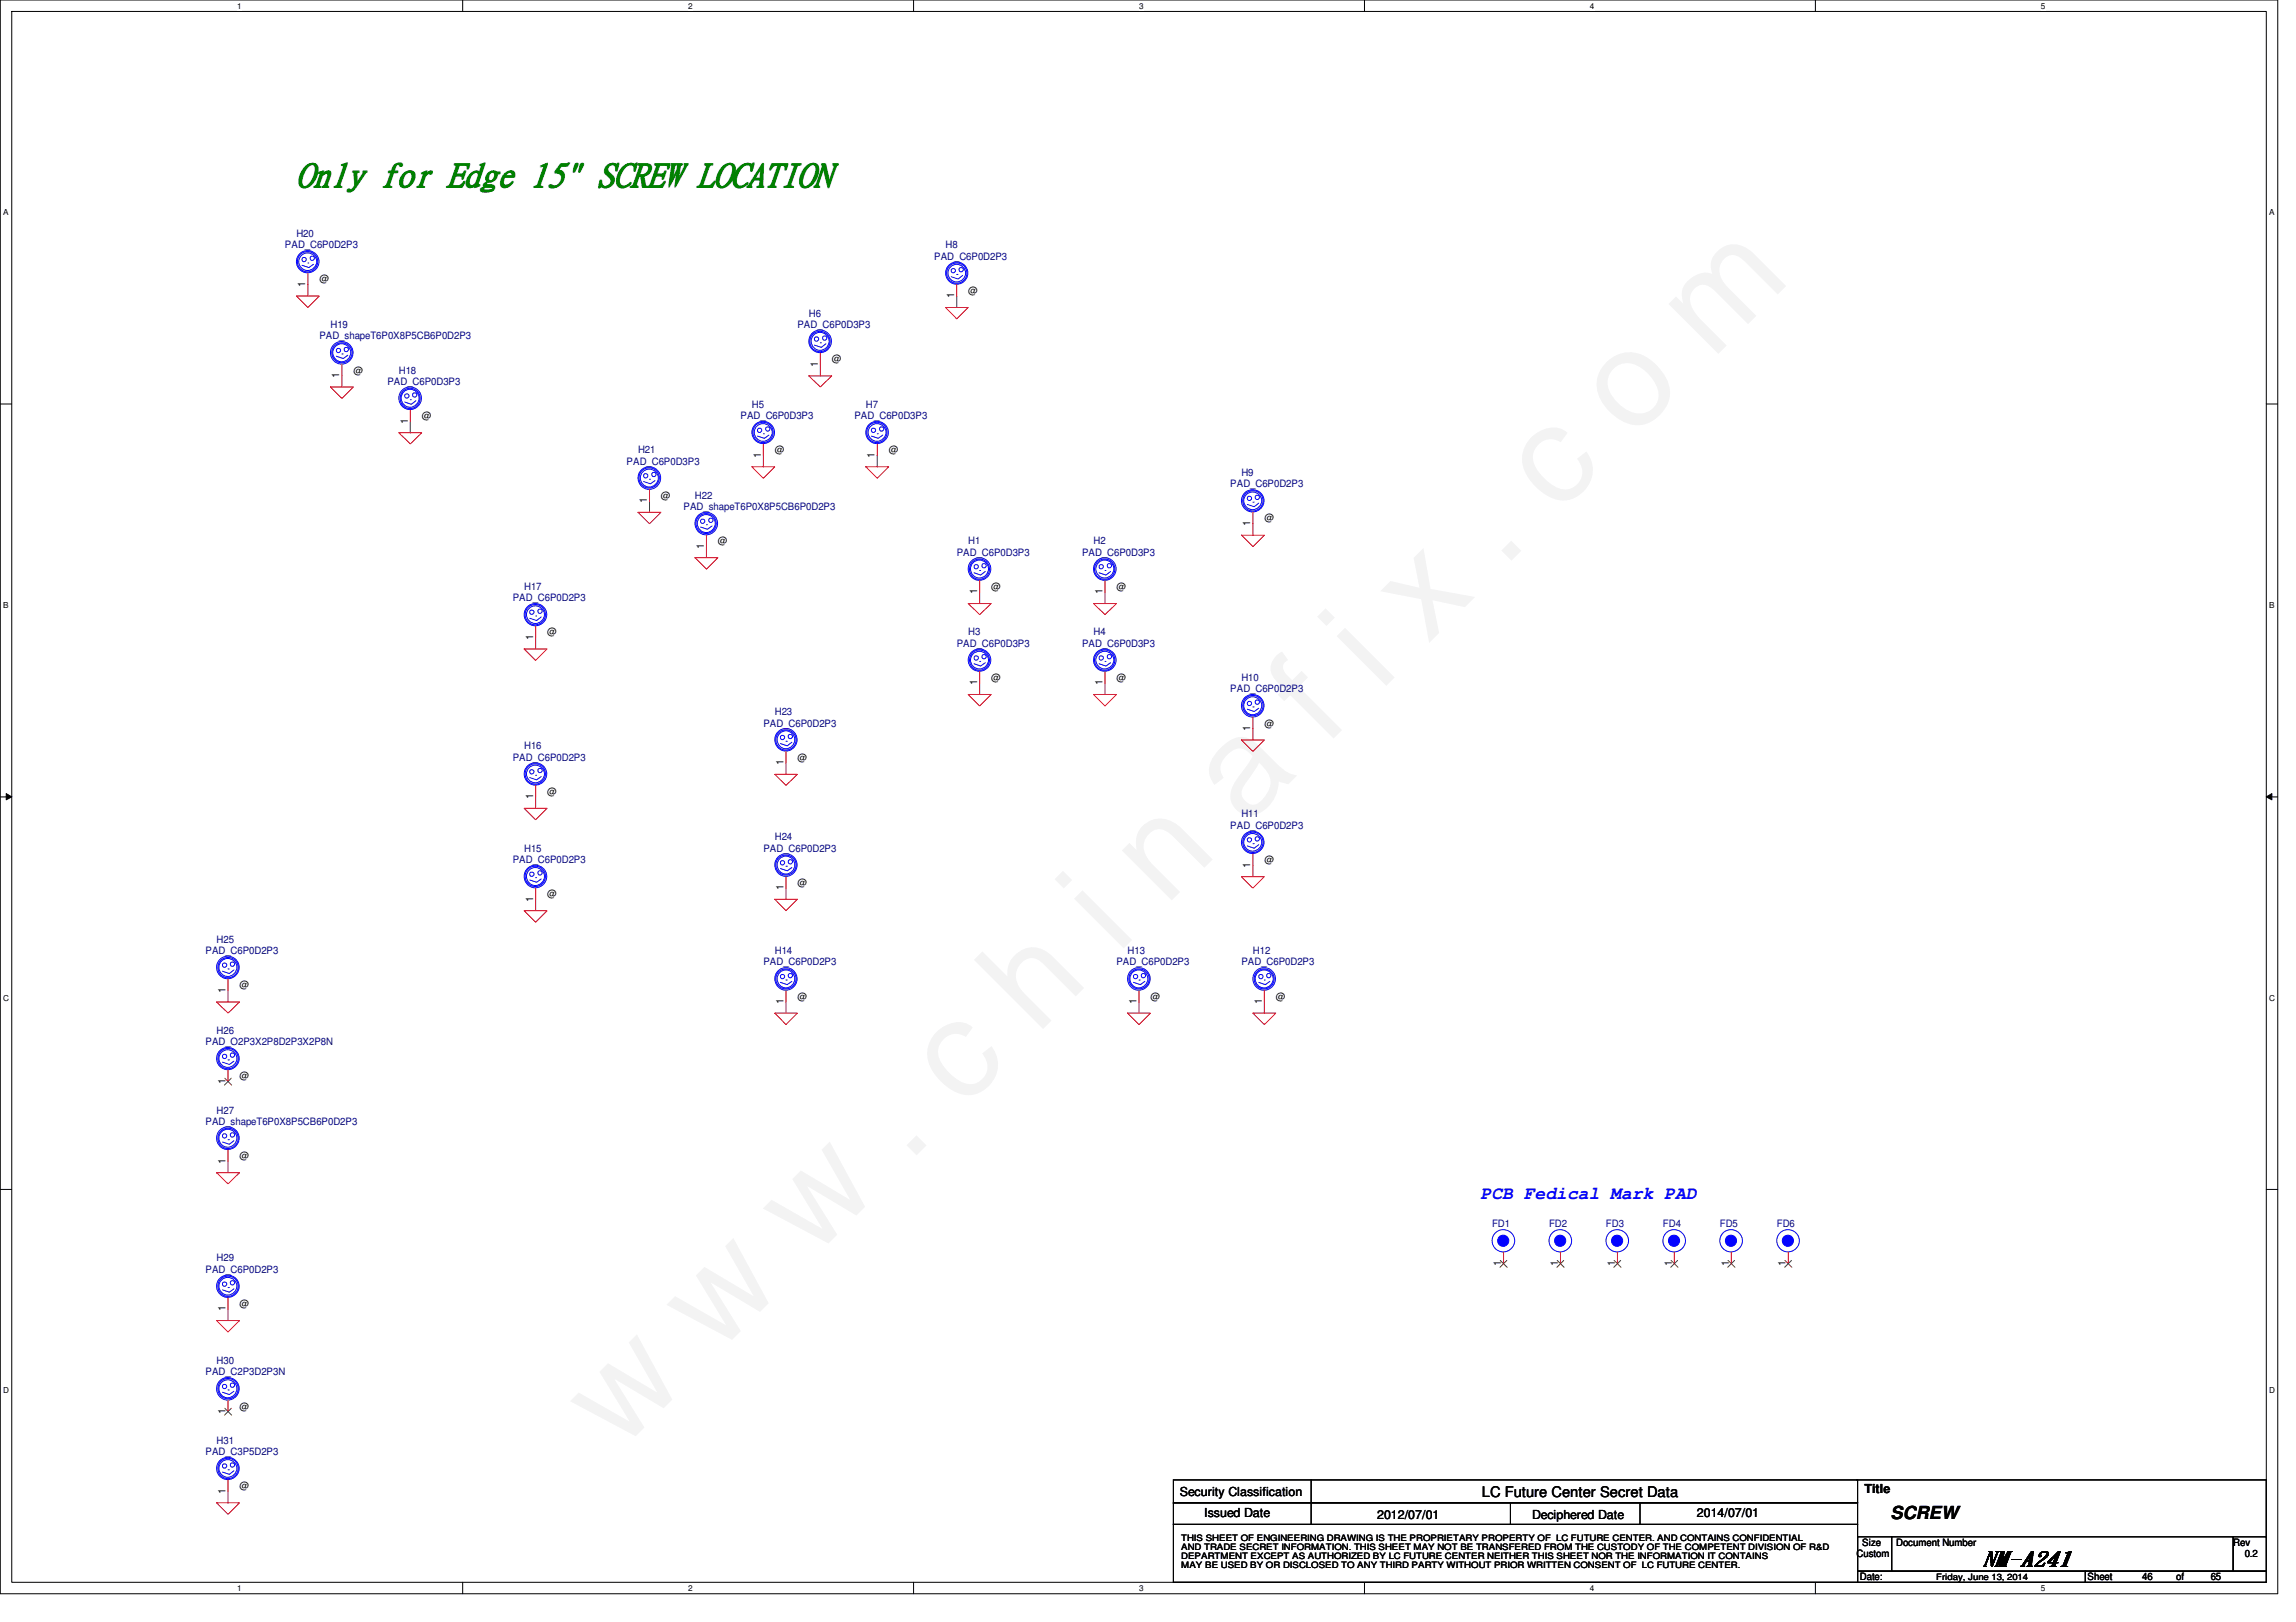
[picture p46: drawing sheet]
<svg xmlns="http://www.w3.org/2000/svg" width="297mm" height="210mm" viewBox="0 0 297 210" stroke-linecap="round" stroke-linejoin="round" font-family="sans-serif">
<defs><g id="words">
<text font-size="17.6" fill="#f00" x="80.1" y="188" transform="rotate(-45 80.1 188)">w w w . c h i n a f i x . c o m</text>
<text font-size="4.2" fill="#008000" x="38.4" y="24">Only for Edge 15&quot; SCREW LOCATION</text>
<text font-size="2.8" x="256.4" y="202.7">NM-A241</text>
<text font-size="2.3" fill="#00f" x="191.6" y="155.2">PCB Fedical Mark PAD</text>
<text font-size="2.3" x="244.6" y="196.6">SCREW</text>
<text font-size="1.9" x="191.7" y="193.7">LC Future Center Secret Data</text>
<g font-size="1.6">
<text x="152.7" y="193.5">Security Classification</text>
<text x="155.8" y="196.3">Issued Date</text>
<text x="178.2" y="196.5">2012/07/01</text>
<text x="198.2" y="196.5">Deciphered Date</text>
<text x="219.5" y="196.3">2014/07/01</text>
<text x="241.2" y="193.2">Title</text>
</g>
<g font-size="1.3" fill="#000080">
<text x="36.9" y="32.1">PAD_C6P0D2P3</text>
<text x="38.4" y="30.6">H20</text>
<text x="120.9" y="33.6">PAD_C6P0D2P3</text>
<text x="122.3" y="32.1">H8</text>
<text x="104.6" y="41">H6</text>
<text x="41.3" y="43.9">PAD_shapeT6P0X8P5CB6P0D2P3</text>
<text x="42.8" y="42.5">H19</text>
<text x="103.2" y="42.5">PAD_C6P0D3P3</text>
<text x="50.1" y="49.8">PAD_C6P0D3P3</text>
<text x="51.6" y="48.3">H18</text>
<text x="97.3" y="52.7">H5</text>
<text x="112" y="52.7">H7</text>
<text x="82.5" y="58.6">H21</text>
<text x="95.8" y="54.2">PAD_C6P0D3P3</text>
<text x="110.5" y="54.2">PAD_C6P0D3P3</text>
<text x="81.1" y="60.1">PAD_C6P0D3P3</text>
<text x="88.4" y="66">PAD_shapeT6P0X8P5CB6P0D2P3</text>
<text x="89.9" y="64.6">H22</text>
<text x="159.2" y="63.1">PAD_C6P0D2P3</text>
<text x="160.6" y="61.6">H9</text>
<text x="123.8" y="71.9">PAD_C6P0D3P3</text>
<text x="125.3" y="70.4">H1</text>
<text x="140" y="71.9">PAD_C6P0D3P3</text>
<text x="141.5" y="70.4">H2</text>
<text x="66.3" y="77.8">PAD_C6P0D2P3</text>
<text x="67.8" y="76.3">H17</text>
<text x="123.8" y="83.7">PAD_C6P0D3P3</text>
<text x="125.3" y="82.2">H3</text>
<text x="140" y="83.7">PAD_C6P0D3P3</text>
<text x="141.5" y="82.2">H4</text>
<text x="159.2" y="89.6">PAD_C6P0D2P3</text>
<text x="160.6" y="88.1">H10</text>
<text x="98.8" y="94">PAD_C6P0D2P3</text>
<text x="100.2" y="92.5">H23</text>
<text x="66.3" y="98.4">PAD_C6P0D2P3</text>
<text x="67.8" y="96.9">H16</text>
<text x="159.2" y="107.3">PAD_C6P0D2P3</text>
<text x="160.6" y="105.8">H11</text>
<text x="66.3" y="111.7">PAD_C6P0D2P3</text>
<text x="67.8" y="110.2">H15</text>
<text x="98.8" y="110.2">PAD_C6P0D2P3</text>
<text x="100.2" y="108.8">H24</text>
<text x="26.6" y="123.5">PAD_C6P0D2P3</text>
<text x="28" y="122">H25</text>
<text x="98.8" y="124.9">PAD_C6P0D2P3</text>
<text x="100.2" y="123.5">H14</text>
<text x="144.4" y="124.9">PAD_C6P0D2P3</text>
<text x="145.9" y="123.5">H13</text>
<text x="160.6" y="124.9">PAD_C6P0D2P3</text>
<text x="162.1" y="123.5">H12</text>
<text x="26.6" y="135.3">PAD_O2P3X2P8D2P3X2P8N</text>
<text x="28" y="133.8">H26</text>
<text x="26.6" y="145.6">PAD_shapeT6P0X8P5CB6P0D2P3</text>
<text x="28" y="144.1">H27</text>
<text x="193" y="158.8">FD1</text>
<text x="200.4" y="158.8">FD2</text>
<text x="207.8" y="158.8">FD3</text>
<text x="215.1" y="158.8">FD4</text>
<text x="222.5" y="158.8">FD5</text>
<text x="229.9" y="158.8">FD6</text>
<text x="26.6" y="164.7">PAD_C6P0D2P3</text>
<text x="28" y="163.2">H29</text>
<text x="26.6" y="178">PAD_C2P3D2P3N</text>
<text x="28" y="176.5">H30</text>
<text x="26.6" y="188.3">PAD_C3P5D2P3</text>
<text x="28" y="186.8">H31</text>
</g>
<g font-size="1.3">
<text x="39.5" y="37.1" transform="rotate(-90 39.5 37.1)">1</text>
<text x="41.3" y="36.5">@</text>
<text x="123.4" y="38.6" transform="rotate(-90 123.4 38.6)">1</text>
<text x="125.3" y="38">@</text>
<text x="105.8" y="47.5" transform="rotate(-90 105.8 47.5)">1</text>
<text x="107.6" y="46.9">@</text>
<text x="43.9" y="48.9" transform="rotate(-90 43.9 48.9)">1</text>
<text x="45.7" y="48.3">@</text>
<text x="52.7" y="54.8" transform="rotate(-90 52.7 54.8)">1</text>
<text x="54.6" y="54.2">@</text>
<text x="98.4" y="59.2" transform="rotate(-90 98.4 59.2)">1</text>
<text x="100.2" y="58.6">@</text>
<text x="113.2" y="59.2" transform="rotate(-90 113.2 59.2)">1</text>
<text x="115" y="58.6">@</text>
<text x="83.7" y="65.2" transform="rotate(-90 83.7 65.2)">1</text>
<text x="85.5" y="64.6">@</text>
<text x="91.1" y="71" transform="rotate(-90 91.1 71)">1</text>
<text x="92.9" y="70.4">@</text>
<text x="161.8" y="68.1" transform="rotate(-90 161.8 68.1)">1</text>
<text x="163.6" y="67.5">@</text>
<text x="126.4" y="76.9" transform="rotate(-90 126.4 76.9)">1</text>
<text x="128.2" y="76.3">@</text>
<text x="142.6" y="76.9" transform="rotate(-90 142.6 76.9)">1</text>
<text x="144.4" y="76.3">@</text>
<text x="69" y="82.8" transform="rotate(-90 69 82.8)">1</text>
<text x="70.8" y="82.2">@</text>
<text x="126.4" y="88.7" transform="rotate(-90 126.4 88.7)">1</text>
<text x="128.2" y="88.1">@</text>
<text x="142.6" y="88.7" transform="rotate(-90 142.6 88.7)">1</text>
<text x="144.4" y="88.1">@</text>
<text x="161.8" y="94.6" transform="rotate(-90 161.8 94.6)">1</text>
<text x="163.6" y="94">@</text>
<text x="101.3" y="99" transform="rotate(-90 101.3 99)">1</text>
<text x="103.2" y="98.4">@</text>
<text x="69" y="103.4" transform="rotate(-90 69 103.4)">1</text>
<text x="70.8" y="102.8">@</text>
<text x="161.8" y="112.3" transform="rotate(-90 161.8 112.3)">1</text>
<text x="163.6" y="111.7">@</text>
<text x="69" y="116.7" transform="rotate(-90 69 116.7)">1</text>
<text x="70.8" y="116.1">@</text>
<text x="101.3" y="115.2" transform="rotate(-90 101.3 115.2)">1</text>
<text x="103.2" y="114.6">@</text>
<text x="29.2" y="128.5" transform="rotate(-90 29.2 128.5)">1</text>
<text x="31" y="127.9">@</text>
<text x="101.3" y="130" transform="rotate(-90 101.3 130)">1</text>
<text x="103.2" y="129.4">@</text>
<text x="147" y="130" transform="rotate(-90 147 130)">1</text>
<text x="148.8" y="129.4">@</text>
<text x="163.2" y="130" transform="rotate(-90 163.2 130)">1</text>
<text x="165.1" y="129.4">@</text>
<text x="29.2" y="140.3" transform="rotate(-90 29.2 140.3)">1</text>
<text x="31" y="139.7">@</text>
<text x="31" y="150">@</text>
<text x="29.2" y="150.6" transform="rotate(-90 29.2 150.6)">1</text>
<text x="194.2" y="163.8" transform="rotate(-90 194.2 163.8)">1</text>
<text x="201.5" y="163.8" transform="rotate(-90 201.5 163.8)">1</text>
<text x="208.9" y="163.8" transform="rotate(-90 208.9 163.8)">1</text>
<text x="216.3" y="163.8" transform="rotate(-90 216.3 163.8)">1</text>
<text x="223.6" y="163.8" transform="rotate(-90 223.6 163.8)">1</text>
<text x="231" y="163.8" transform="rotate(-90 231 163.8)">1</text>
<text x="29.2" y="169.7" transform="rotate(-90 29.2 169.7)">1</text>
<text x="31" y="169.1">@</text>
<text x="29.2" y="183" transform="rotate(-90 29.2 183)">1</text>
<text x="31" y="182.4">@</text>
<text x="29.2" y="193.3" transform="rotate(-90 29.2 193.3)">1</text>
<text x="31" y="192.7">@</text>
<text x="240.2" y="201.5">Custom</text>
<text x="240.9" y="200.1">Size</text>
<text x="245.3" y="200.1">Document Number</text>
<text x="288.9" y="200.1">Rev</text>
<text x="290.4" y="201.5">0.2</text>
<text x="240.6" y="204.5">Date:</text>
<text x="270.1" y="204.5">Sheet</text>
<text x="277.2" y="204.5">46</text>
<text x="281.6" y="204.5">of</text>
<text x="286" y="204.5">65</text>
</g>
<g font-size="1.1">
<text x="30.7" y="1.1">1</text>
<text x="89" y="1.1">2</text>
<text x="147.4" y="1.1">3</text>
<text x="205.7" y="1.1">4</text>
<text x="264" y="1.1">5</text>
<text x=".4" y="27.9">A</text>
<text x="293.6" y="27.9">A</text>
<text x=".4" y="78.7">B</text>
<text x="293.6" y="78.7">B</text>
<text x=".4" y="129.5">C</text>
<text x="293.6" y="129.5">C</text>
<text x=".4" y="180.3">D</text>
<text x="293.6" y="180.3">D</text>
<text x="152.8" y="201.8">DEPARTMENT EXCEPT AS AUTHORIZED BY LC FUTURE CENTER NEITHER THIS SHEET NOR THE INFORMATION IT CONTAINS</text>
<text x="152.8" y="202.9">MAY BE USED BY OR DISCLOSED TO ANY THIRD PARTY WITHOUT PRIOR WRITTEN CONSENT OF LC FUTURE CENTER.</text>
<text x="152.8" y="199.4">THIS SHEET OF ENGINEERING DRAWING IS THE PROPRIETARY PROPERTY OF LC FUTURE CENTER. AND CONTAINS CONFIDENTIAL</text>
<text x="152.8" y="200.6">AND TRADE SECRET INFORMATION. THIS SHEET MAY NOT BE TRANSFERED FROM THE CUSTODY OF THE COMPETENT DIVISION OF R&amp;D</text>
<text x="30.7" y="205.9">1</text>
<text x="89" y="205.9">2</text>
<text x="147.4" y="205.9">3</text>
<text x="205.7" y="205.9">4</text>
<text x="250.5" y="204.4">Friday, June 13, 2014</text>
<text x="264" y="205.9">5</text>
</g>
</g></defs>
<path d="M0 0h294.7v206.2h-294.7zM1.5 1.5h291.7v203.3h-291.7z" fill="none" stroke="#000" stroke-width=".13"/>
<g fill="#fff">
<path d="M30.7 .2h.6v1.2h-.6z"/>
<path d="M30.7 204.9h.6v1.2h-.6z"/>
</g>
<path d="M59.9 0v1.5M59.9 204.8v1.4" fill="none" stroke="#000" stroke-width=".13"/>
<g fill="#fff">
<path d="M89 .2h.6v1.2h-.6z"/>
<path d="M89 204.9h.6v1.2h-.6z"/>
</g>
<path d="M118.2 0v1.5M118.2 204.8v1.4" fill="none" stroke="#000" stroke-width=".13"/>
<g fill="#fff">
<path d="M147.4 .2h.6v1.2h-.6z"/>
<path d="M147.4 204.9h.6v1.2h-.6z"/>
</g>
<path d="M176.5 0v1.5M176.5 204.8v1.4" fill="none" stroke="#000" stroke-width=".13"/>
<g fill="#fff">
<path d="M205.7 .2h.6v1.2h-.6z"/>
<path d="M205.7 204.9h.6v1.2h-.6z"/>
</g>
<path d="M234.9 0v1.5M234.9 204.8v1.4" fill="none" stroke="#000" stroke-width=".13"/>
<g fill="#fff">
<path d="M264 .2h.6v1.2h-.6z"/>
<path d="M264 204.9h.6v1.2h-.6z"/>
<path d="M.4 26.9h.7v1.2h-.7z"/>
<path d="M293.6 26.9h.7v1.2h-.7z"/>
<path d="M.4 77.7h.7v1.2h-.7z"/>
<path d="M293.6 77.7h.7v1.2h-.7z"/>
</g>
<path d="M0 52.3h1.5M293.2 52.3h1.5" fill="none" stroke="#000" stroke-width=".13"/>
<g fill="#fff">
<path d="M.4 128.5h.8v1.2h-.8z"/>
<path d="M293.6 128.5h.7v1.2h-.7z"/>
</g>
<path d="M0 103.1h1.5M.8 102.7l.7 .4-.7 .4zM293.2 103.1l.7-.4v.8zM293.2 103.1h1.5" fill="none" stroke="#000" stroke-width=".13"/>
<path d="M.8 102.7l.7 .4-.7 .4zM293.2 103.1l.7-.4v.8z" fill="#000"/>
<g fill="#fff">
<path d="M.4 179.3h.8v1.2h-.8z"/>
<path d="M293.6 179.3h.7v1.2h-.7z"/>
</g>
<g fill="none" stroke="#000" stroke-width=".13">
<path d="M0 153.9h1.5M293.2 153.9h1.5M151.8 191.5h88.5v3h-88.5zM151.8 194.5h88.5v2.8h-88.5zM151.8 197.3h88.5v7.5h-88.5zM169.6 191.5v5.8M195.4 194.5v2.8M212.2 194.5v2.8M240.2 191.5h53v7.4M240.3 198.9h4.4v4.4h-4.4zM244.7 198.9h44.2v4.4h-44.2zM288.9 198.9h4.3v4.4h-4.3z"/>
<path d="M240.3 203.3h29.5v1.5h-29.5zM269.8 203.3h23.4v1.5h-23.4z"/>
</g>
<path d="M39.8 36.8v1.5M44.2 48.6v1.5M53.1 54.5v1.5M29.5 128.2v1.5M29.5 150.3v1.5M29.5 169.4v1.5M29.5 193v1.5" fill="none" stroke="#800040" stroke-width=".13"/>
<g fill="none" stroke="#f00" stroke-width=".13">
<path d="M38.4 38.3h2.9l-1.5 1.5zM39.8 35.3v1.5M42.8 50.1h2.9l-1.5 1.5zM44.2 47.2v1.4M51.6 56h3l-1.5 1.4zM53.1 53v1.5M28 129.7h3l-1.5 1.4zM29.5 126.7v1.5M29.5 138.5v1.5M28 151.8h3l-1.5 1.4zM29.5 148.8v1.5M28 170.9h3l-1.5 1.5z"/>
<path d="M29.5 167.9v1.5M28 194.5h3l-1.5 1.5zM29.5 181.2v1.5M29.5 191.5v1.5"/>
</g>
<g fill="none" stroke="#00f" stroke-width=".13">
<path d="M39.8 34h.2M40.6 34.2l-.6 .4-.9-.3M44.2 45.8h.2M45 46l-.6 .4-.9-.3M53.1 51.7h.1M53.8 51.9l-.6 .4-.8-.3M29.5 125.4h.2M29.5 137.2h.2M30.3 125.5l-.6 .5-.9-.3M30.3 137.3l-.6 .5-.9-.3M29.5 147.5h.2M30.3 147.6l-.6 .5-.9-.3"/>
<path d="M29.5 166.6h.2M29.5 179.9h.2M30.3 166.8l-.6 .4-.9-.3M29.5 190.2h.2M30.3 180l-.6 .5-.9-.3M30.3 190.3l-.6 .5-.9-.3"/>
<circle cx="39.3" cy="33.6" r=".29"/>
<circle cx="39.8" cy="33.9" r="1.32"/>
<circle cx="39.8" cy="33.9" r="1.45"/>
<circle cx="39.8" cy="33.9" r="1.15"/>
<circle cx="40.4" cy="33.4" r=".29"/>
<circle cx="43.8" cy="45.4" r=".29"/>
<circle cx="44.2" cy="45.7" r="1.46"/>
<circle cx="44.2" cy="45.7" r="1.17"/>
<circle cx="44.2" cy="45.7" r="1.31"/>
<circle cx="44.8" cy="45.2" r=".29"/>
<circle cx="52.6" cy="51.2" r=".29"/>
<circle cx="53" cy="51.6" r="1.31"/>
<circle cx="53.1" cy="51.5" r="1.46"/>
<circle cx="53.1" cy="51.5" r="1.17"/>
<circle cx="53.6" cy="51.1" r=".29"/>
<circle cx="29" cy="136.7" r=".29"/>
<circle cx="29" cy="124.9" r=".29"/>
<circle cx="29.5" cy="125.2" r="1.46"/>
<circle cx="29.5" cy="125.2" r="1.17"/>
<circle cx="29.5" cy="137" r="1.45"/>
<circle cx="29.5" cy="137" r="1.15"/>
<circle cx="29.5" cy="125.2" r="1.32"/>
<circle cx="29.5" cy="137" r="1.32"/>
<circle cx="30.1" cy="136.5" r=".29"/>
<circle cx="30.1" cy="124.8" r=".29"/>
<circle cx="29" cy="147" r=".29"/>
<circle cx="29.5" cy="147.3" r="1.46"/>
<circle cx="29.5" cy="147.3" r="1.17"/>
<circle cx="29.5" cy="147.3" r="1.32"/>
<circle cx="30.1" cy="146.9" r=".29"/>
<circle cx="29" cy="166.2" r=".29"/>
<circle cx="29" cy="179.4" r=".29"/>
<circle cx="29.5" cy="179.7" r="1.46"/>
<circle cx="29.5" cy="179.7" r="1.17"/>
<circle cx="29.5" cy="166.5" r="1.45"/>
<circle cx="29.5" cy="166.5" r="1.15"/>
<circle cx="29.5" cy="179.7" r="1.32"/>
<circle cx="29.5" cy="166.5" r="1.32"/>
<circle cx="30.1" cy="166" r=".29"/>
<circle cx="30.1" cy="179.3" r=".29"/>
<circle cx="29" cy="189.7" r=".29"/>
<circle cx="29.5" cy="190" r="1.45"/>
<circle cx="29.5" cy="190" r="1.15"/>
<circle cx="29.5" cy="190" r="1.32"/>
<circle cx="30.1" cy="189.6" r=".29"/>
</g>
<path d="M29.1 139.5l.9 .9M29.9 139.5l-.9 .9M29.1 182.2l.9 .9M29.9 182.2l-.9 .9" fill="none" stroke="#804000" stroke-width=".13"/>
<use href="#words"/>
</svg>
